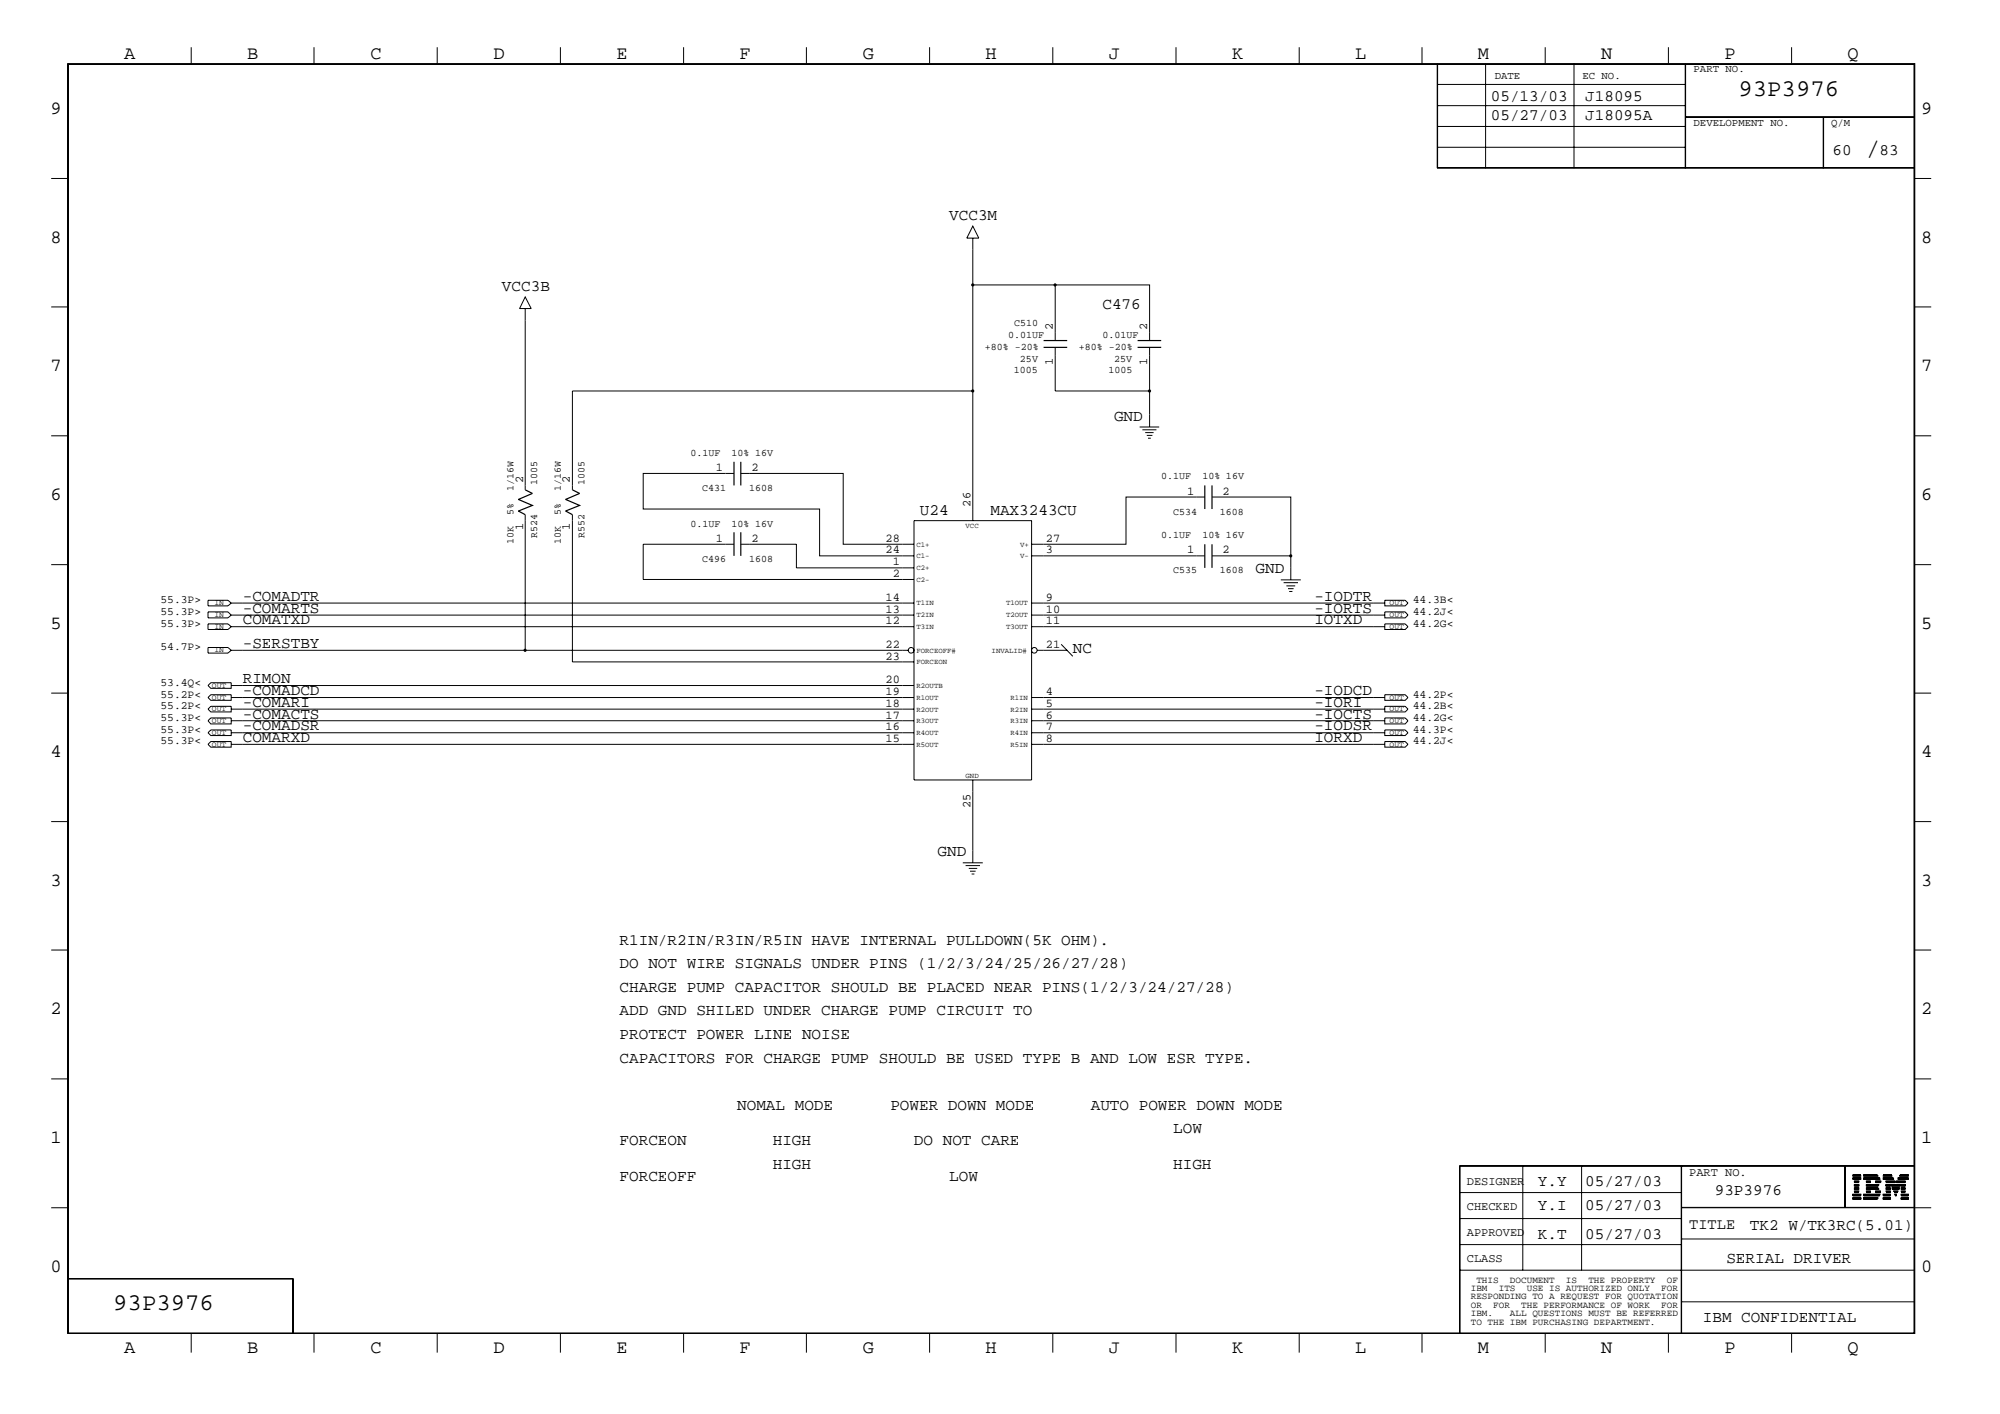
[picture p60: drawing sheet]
<svg xmlns="http://www.w3.org/2000/svg" width="423mm" height="299mm" viewBox="0 0 423 299" stroke-linecap="round" stroke-linejoin="round" font-family="sans-serif">
<defs><g id="words">
<text font-size="5.2" x="395" y="32.9">/</text>
<g font-size="5.1">
<text x="368" y="20.4">93P3976</text>
<text x="24" y="277.1">93P3976</text>
</g>
<g font-size="4">
<text x="26.2" y="12.5">A</text>
<text x="52.3" y="12.5">B</text>
<text x="78.4" y="12.5">C</text>
<text x="104.5" y="12.5">D</text>
<text x="130.5" y="12.5">E</text>
<text x="156.5" y="12.5">F</text>
<text x="182.6" y="12.5">G</text>
<text x="208.6" y="12.5">H</text>
<text x="234.7" y="12.5">J</text>
<text x="260.8" y="12.5">K</text>
<text x="286.9" y="12.5">L</text>
<text x="312.8" y="12.5">M</text>
<text x="338.9" y="12.5">N</text>
<text x="365" y="12.5">P</text>
<text x="391.1" y="12.5">Q</text>
<text x="10.7" y="24.1">9</text>
<text x="406.7" y="24.1">9</text>
<text x="10.7" y="51.3">8</text>
<text x="406.7" y="51.3">8</text>
<text x="10.7" y="78.6">7</text>
<text x="406.7" y="78.6">7</text>
<text x="10.7" y="105.8">6</text>
<text x="406.7" y="105.8">6</text>
<text x="10.7" y="133">5</text>
<text x="406.7" y="133">5</text>
<text x="10.7" y="160.2">4</text>
<text x="406.7" y="160.2">4</text>
<text x="10.7" y="187.5">3</text>
<text x="406.7" y="187.5">3</text>
<text x="10.7" y="214.6">2</text>
<text x="406.7" y="214.6">2</text>
<text x="10.7" y="241.9">1</text>
<text x="406.7" y="241.9">1</text>
<text x="10.7" y="269.2">0</text>
<text x="406.7" y="269.2">0</text>
<text x="26.2" y="286.2">A</text>
<text x="52.3" y="286.2">B</text>
<text x="78.4" y="286.2">C</text>
<text x="104.5" y="286.2">D</text>
<text x="130.5" y="286.2">E</text>
<text x="156.5" y="286.2">F</text>
<text x="182.6" y="286.2">G</text>
<text x="208.6" y="286.2">H</text>
<text x="234.7" y="286.2">J</text>
<text x="260.8" y="286.2">K</text>
<text x="286.9" y="286.2">L</text>
<text x="312.8" y="286.2">M</text>
<text x="338.9" y="286.2">N</text>
<text x="365" y="286.2">P</text>
<text x="391.1" y="286.2">Q</text>
</g>
<g font-size="3.4">
<text x="315.6" y="21.4">05/13/03</text>
<text x="335.5" y="21.4">J18095</text>
<text x="315.6" y="25.4">05/27/03</text>
<text x="335.5" y="25.4">J18095A</text>
<text x="387.9" y="32.9">60</text>
<text x="397.8" y="32.9">83</text>
<text x="200.9" y="46.6">VCC3M</text>
<text x="106.3" y="61.6">VCC3B</text>
<text x="233.3" y="65.3">C476</text>
<text x="235.8" y="89">GND</text>
<text x="194.7" y="108.9">U24</text>
<text x="209.6" y="108.9">MAX3243CU</text>
<text x="265.8" y="121.3">GND</text>
<text x="51.4" y="129.6">-COMARTS</text>
<text x="51.4" y="127.1">-COMADTR</text>
<text x="278.2" y="127.1">-IODTR</text>
<text x="278.2" y="129.6">-IORTS</text>
<text x="51.4" y="132.1">COMATXD</text>
<text x="51.4" y="137.1">-SERSTBY</text>
<text x="278.2" y="132.1">IOTXD</text>
<text x="227.1" y="138.2">NC</text>
<text x="51.4" y="147.1">-COMADCD</text>
<text x="51.4" y="144.5">RIMON</text>
<text x="51.4" y="149.5">-COMARI</text>
<text x="278.2" y="147.1">-IODCD</text>
<text x="278.2" y="149.5">-IORI</text>
<text x="51.4" y="154.5">-COMADSR</text>
<text x="51.4" y="152.1">-COMACTS</text>
<text x="278.2" y="152.1">-IOCTS</text>
<text x="278.2" y="154.5">-IODSR</text>
<text x="51.4" y="157">COMARXD</text>
<text x="278.2" y="157">IORXD</text>
<text x="198.5" y="181.2">GND</text>
<text x="131.1" y="199.9">R1IN/R2IN/R3IN/R5IN HAVE INTERNAL PULLDOWN(5K OHM).</text>
<text x="131.1" y="204.9">DO NOT WIRE SIGNALS UNDER PINS (1/2/3/24/25/26/27/28)</text>
<text x="131.1" y="209.9">CHARGE PUMP CAPACITOR SHOULD BE PLACED NEAR PINS(1/2/3/24/27/28)</text>
<text x="131.1" y="214.8">ADD GND SHILED UNDER CHARGE PUMP CIRCUIT TO</text>
<text x="131.1" y="219.8">PROTECT POWER LINE NOISE</text>
<text x="131.1" y="224.8">CAPACITORS FOR CHARGE PUMP SHOULD BE USED TYPE B AND LOW ESR TYPE.</text>
<text x="156" y="234.8">NOMAL MODE</text>
<text x="188.5" y="234.8">POWER DOWN MODE</text>
<text x="230.9" y="234.8">AUTO POWER DOWN MODE</text>
<text x="248.3" y="239.8">LOW</text>
<text x="131.1" y="242.2">FORCEON</text>
<text x="163.6" y="242.2">HIGH</text>
<text x="193.5" y="242.2">DO NOT CARE</text>
<text x="131.1" y="249.8">FORCEOFF</text>
<text x="163.6" y="247.2">HIGH</text>
<text x="200.9" y="249.8">LOW</text>
<text x="248.3" y="247.2">HIGH</text>
<text x="325.5" y="251">Y.Y</text>
<text x="335.5" y="251">05/27/03</text>
<text x="325.5" y="255.9">Y.I</text>
<text x="335.5" y="255.9">05/27/03</text>
<text x="363" y="252.7">93P3976</text>
<text x="325.5" y="262.2">K.T</text>
<text x="335.5" y="262.2">05/27/03</text>
<text x="370.4" y="260.2">TK2 W/TK3RC(5.01)</text>
<text x="365.4" y="267.2">SERIAL DRIVER</text>
<text x="360.4" y="279.7">IBM CONFIDENTIAL</text>
</g>
<text font-size="3.2" x="357.5" y="260">TITLE</text>
<g font-size="2.5">
<text x="222.8" y="69.8" transform="rotate(-90 222.8 69.8)">2</text>
<text x="242.8" y="69.8" transform="rotate(-90 242.8 69.8)">2</text>
<text x="222.8" y="77.3" transform="rotate(-90 222.8 77.3)">1</text>
<text x="242.8" y="77.3" transform="rotate(-90 242.8 77.3)">1</text>
<text x="151.6" y="99.7">1</text>
<text x="159.1" y="99.7">2</text>
<text x="110.7" y="102.2" transform="rotate(-90 110.7 102.2)">2</text>
<text x="120.6" y="102.2" transform="rotate(-90 120.6 102.2)">2</text>
<text x="205.4" y="107.2" transform="rotate(-90 205.4 107.2)">26</text>
<text x="251.3" y="104.6">1</text>
<text x="258.7" y="104.6">2</text>
<text x="110.7" y="112.2" transform="rotate(-90 110.7 112.2)">1</text>
<text x="120.6" y="112.2" transform="rotate(-90 120.6 112.2)">1</text>
<text x="151.6" y="114.6">1</text>
<text x="159.1" y="114.6">2</text>
<text x="187.5" y="117.1">24</text>
<text x="187.5" y="114.6">28</text>
<text x="189" y="119.6">1</text>
<text x="221.4" y="117.1">3</text>
<text x="221.4" y="114.6">27</text>
<text x="251.3" y="117.1">1</text>
<text x="258.7" y="117.1">2</text>
<text x="189" y="122.1">2</text>
<text x="187.5" y="129.6">13</text>
<text x="187.5" y="127.1">14</text>
<text x="221.4" y="127.1">9</text>
<text x="221.4" y="129.6">10</text>
<text x="187.5" y="132.1">12</text>
<text x="187.5" y="137.1">22</text>
<text x="221.4" y="132.1">11</text>
<text x="221.4" y="137.1">21</text>
<text x="187.5" y="139.5">23</text>
<text x="187.5" y="149.5">18</text>
<text x="187.5" y="147.1">19</text>
<text x="187.5" y="144.5">20</text>
<text x="221.4" y="149.5">5</text>
<text x="221.4" y="147.1">4</text>
<text x="187.5" y="154.5">16</text>
<text x="187.5" y="152.1">17</text>
<text x="221.4" y="152.1">6</text>
<text x="221.4" y="154.5">7</text>
<text x="187.5" y="157">15</text>
<text x="221.4" y="157">8</text>
<text x="205.4" y="171" transform="rotate(-90 205.4 171)">25</text>
<text x="310.5" y="250.6">DESIGNER</text>
<text x="357.5" y="248.8">PART NO.</text>
<text x="310.5" y="256">CHECKED</text>
<text x="310.5" y="261.5">APPROVED</text>
<text x="310.5" y="267">CLASS</text>
</g>
<g font-size="2.4">
<text x="34" y="130.1">55.3P&gt;</text>
<text x="34" y="127.6">55.3P&gt;</text>
<text x="299" y="127.6">44.3B&lt;</text>
<text x="299" y="130.1">44.2J&lt;</text>
<text x="34" y="132.6">55.3P&gt;</text>
<text x="34" y="137.6">54.7P&gt;</text>
<text x="299" y="132.6">44.2G&lt;</text>
<text x="34" y="147.6">55.2P&lt;</text>
<text x="34" y="145">53.4Q&lt;</text>
<text x="299" y="147.6">44.2P&lt;</text>
<text x="34" y="155">55.3P&lt;</text>
<text x="34" y="152.5">55.3P&lt;</text>
<text x="34" y="150">55.2P&lt;</text>
<text x="299" y="150">44.2B&lt;</text>
<text x="299" y="152.5">44.2G&lt;</text>
<text x="299" y="155">44.3P&lt;</text>
<text x="34" y="157.5">55.3P&lt;</text>
<text x="299" y="157.5">44.2J&lt;</text>
</g>
<g font-size="2.3">
<text x="316.4" y="16.7">DATE</text>
<text x="334.9" y="16.7">EC NO.</text>
<text x="358.5" y="15.2">PART NO.</text>
<text x="358.5" y="26.6">DEVELOPMENT NO.</text>
<text x="387.6" y="26.6">Q/M</text>
</g>
<g font-size="2.1">
<text x="213.4" y="71.5">0.01UF</text>
<text x="214.6" y="69">C510</text>
<text x="233.3" y="71.5">0.01UF</text>
<text x="208.4" y="74">+80% -20%</text>
<text x="215.9" y="76.5">25V</text>
<text x="228.3" y="74">+80% -20%</text>
<text x="235.8" y="76.5">25V</text>
<text x="214.6" y="79">1005</text>
<text x="234.6" y="79">1005</text>
<text x="146.1" y="96.4">0.1UF</text>
<text x="154.9" y="96.4">10% 16V</text>
<text x="245.8" y="101.4">0.1UF</text>
<text x="254.5" y="101.4">10% 16V</text>
<text x="108.7" y="103.9" transform="rotate(-90 108.7 103.9)">1/16W</text>
<text x="113.7" y="102.7" transform="rotate(-90 113.7 102.7)">1005</text>
<text x="118.7" y="103.9" transform="rotate(-90 118.7 103.9)">1/16W</text>
<text x="123.7" y="102.7" transform="rotate(-90 123.7 102.7)">1005</text>
<text x="148.6" y="103.9">C431</text>
<text x="158.6" y="103.9">1608</text>
<text x="108.7" y="108.9" transform="rotate(-90 108.7 108.9)">5%</text>
<text x="113.7" y="113.9" transform="rotate(-90 113.7 113.9)">R524</text>
<text x="118.7" y="108.9" transform="rotate(-90 118.7 108.9)">5%</text>
<text x="123.7" y="113.9" transform="rotate(-90 123.7 113.9)">R552</text>
<text x="146.1" y="111.4">0.1UF</text>
<text x="154.9" y="111.4">10% 16V</text>
<text x="245.8" y="113.9">0.1UF</text>
<text x="248.3" y="108.9">C534</text>
<text x="254.5" y="113.9">10% 16V</text>
<text x="258.2" y="108.9">1608</text>
<text x="108.7" y="115.1" transform="rotate(-90 108.7 115.1)">10K</text>
<text x="118.7" y="115.1" transform="rotate(-90 118.7 115.1)">10K</text>
<text x="148.6" y="118.9">C496</text>
<text x="158.6" y="118.9">1608</text>
<text x="248.3" y="121.3">C535</text>
<text x="258.2" y="121.3">1608</text>
</g>
<g font-size="2">
<text x="311.3" y="273.1">IBM</text>
<text x="311.3" y="274.9">RESPONDING TO A REQUEST FOR QUOTATION</text>
<text x="312.5" y="271.4">THIS</text>
<text x="317.2" y="273.1">ITS</text>
<text x="319.6" y="271.4">DOCUMENT</text>
<text x="323.2" y="273.1">USE IS AUTHORIZED ONLY</text>
<text x="331.5" y="271.4">IS</text>
<text x="336.2" y="271.4">THE PROPERTY</text>
<text x="351.6" y="273.1">FOR</text>
<text x="352.8" y="271.4">OF</text>
<text x="311.3" y="276.7">OR</text>
<text x="311.3" y="278.5">IBM.</text>
<text x="311.3" y="280.2">TO THE IBM PURCHASING DEPARTMENT.</text>
<text x="316.1" y="276.7">FOR</text>
<text x="319.6" y="278.5">ALL QUESTIONS MUST BE REFERRED</text>
<text x="322" y="276.7">THE PERFORMANCE OF WORK</text>
<text x="351.6" y="276.7">FOR</text>
</g>
<g font-size="1.7">
<text x="45.4" y="130.5">IN</text>
<text x="45.4" y="128">IN</text>
<text x="294.1" y="130.6">OUT</text>
<text x="294.1" y="128">OUT</text>
<text x="45.4" y="133">IN</text>
<text x="294.1" y="133">OUT</text>
<text x="45.4" y="138">IN</text>
<text x="44.9" y="148">OUT</text>
<text x="44.9" y="145.5">OUT</text>
<text x="294.1" y="148">OUT</text>
<text x="44.9" y="153">OUT</text>
<text x="44.9" y="150.5">OUT</text>
<text x="44.9" y="155.4">OUT</text>
<text x="294.1" y="150.5">OUT</text>
<text x="294.1" y="155.4">OUT</text>
<text x="294.1" y="153">OUT</text>
<text x="44.9" y="158">OUT</text>
<text x="294.1" y="158">OUT</text>
</g>
<g font-size="1.6">
<text x="204.4" y="111.7">VCC</text>
<text x="194" y="115.7">C1+</text>
<text x="194" y="118.1">C1-</text>
<text x="215.9" y="115.7">V+</text>
<text x="215.9" y="118.1">V-</text>
<text x="194" y="120.7">C2+</text>
<text x="194" y="123.1">C2-</text>
<text x="194" y="128.1">T1IN</text>
<text x="194" y="130.6">T2IN</text>
<text x="212.9" y="128.1">T1OUT</text>
<text x="212.9" y="130.6">T2OUT</text>
<text x="194" y="133.1">T3IN</text>
<text x="212.9" y="133.1">T3OUT</text>
<text x="194" y="138.1">FORCEOFF#</text>
<text x="194" y="140.5">FORCEON</text>
<text x="209.9" y="138.1">INVALID#</text>
<text x="194" y="145.5">R2OUTB</text>
<text x="194" y="148">R1OUT</text>
<text x="213.9" y="148">R1IN</text>
<text x="194" y="150.5">R2OUT</text>
<text x="194" y="153">R3OUT</text>
<text x="194" y="155.5">R4OUT</text>
<text x="213.9" y="150.5">R2IN</text>
<text x="213.9" y="153">R3IN</text>
<text x="213.9" y="155.5">R4IN</text>
<text x="194" y="158">R5OUT</text>
<text x="213.9" y="158">R5IN</text>
<text x="204.4" y="164.5">GND</text>
</g>
</g></defs>
<g fill="none" stroke="#000" stroke-width=".25">
<path d="M220.9 73.5h5M220.9 72.1h5M240.8 73.5h5M240.8 72.1h5M155.4 97.7v5M156.8 97.7v5M111.2 103.6l1.5 .8-3 1.3 3 1.2-3 1.2 1.5 .8M121.2 103.6l1.5 .8-3 1.3 3 1.2-3 1.2 1.5 .8M155.4 112.6v5M156.8 112.6v5M255 102.7v5M255 115.1v5"/>
<path d="M256.5 102.7v5M256.5 115.1v5"/>
</g>
<g fill="none" stroke="#000" stroke-width=".21">
<path d="M14.3 13.5h391v268.6h-391zM14.5 13.6h390.6v268.4h-390.6zM40.5 10v3.5M66.5 10v3.5M92.5 10v3.5M118.6 10v3.5M144.7 10v3.5M170.7 10v3.5M196.8 10v3.5M222.8 10v3.5M248.9 10v3.5M275 10v3.5"/>
<path d="M301 10v3.5M304.2 13.5v22.1h101.1M304.2 17.9h52.5M304.3 13.5v22.1M314.5 13.5v22.1M327.1 10v3.5M333.2 13.5v22.1M353.1 10v3.5M356.7 13.5v22.1M356.8 13.5v22.1M379.2 10v3.5M10.8 37.8h3.5"/>
<path d="M304.2 35.5h101.1M304.2 26.8h52.5M304.2 22.4h52.5M304.3 31.2h52.4M356.7 24.8h48.6M356.7 24.7h48.6M385.9 24.8v10.8M386 24.8v10.8M405.3 37.8h3.5M205.9 47.8l1.3 2.6h-2.6zM205.9 50.4v59.8M10.8 64.9h3.5"/>
<path d="M111.2 62.8l1.2 2.5h-2.4zM111.2 65.3v38.3M205.9 60.3h37.4v11.8M223.4 73.5v9.2h19.9v-9.2M223.4 60.3v11.8M405.3 64.9h3.5M10.8 92.2h3.5M205.9 82.7h-84.7v20.9M241.2 90.3h4.2M241.8 90.9h3M242.4 91.5h1.8M242.7 92.1h1.2"/>
<path d="M243 92.7h.6M243.3 82.7v7.6M405.3 92.2h3.5M10.8 119.5h3.5M111.2 108.9v28.7h-62.3M121.2 108.9v31.1h72.3M155.4 100.2h-19.3v7.5h37.4v9.9h20M155.4 115.1h-19.3v7.5h57.4M156.8 100.2h21.7v14.9h15M156.8 115.1h11.8v5h24.9M193.5 110.2h24.9v54.8h-24.9zM218.4 117.6h36.6"/>
<path d="M255 105.2h-16.7v9.9h-19.9M256.5 117.6h16.7v5M256.5 105.2h16.7v12.4M405.3 119.5h3.5M44 137h4.3l.6 .6-.6 .6h-4.3zM44 127h4.3l.6 .6-.6 .6h-4.3zM44 129.5h4.3l.6 .6-.6 .6h-4.3zM44 132h4.3l.6 .6-.6 .6h-4.3zM48.9 127.6h144.6M48.9 130.1h144.6M48.9 132.6h144.6M111.2 137.6h81.1"/>
<path d="M218.4 127.6h74.7M218.4 130.1h74.7M218.4 132.6h74.7M219.5 137.6h6.4M224.6 136.3l2.5 2.6M271.1 122.7h4.2M271.7 123.3h3M272.3 124h1.9M272.6 124.5h1.2M272.9 125.1h.7M293.1 132h4.3l.6 .6-.6 .6h-4.3zM293.1 129.5h4.3l.6 .6-.6 .6h-4.3z"/>
<path d="M293.1 127h4.3l.6 .6-.6 .6h-4.3zM10.8 146.6h3.5M44 152.5l.6-.6h4.3v1.3h-4.3zM44 147.6l.6-.6h4.3v1.2h-4.3zM44 145l.6-.6h4.3v1.2h-4.3zM44 150l.6-.6h4.3v1.2h-4.3zM44 157.5l.6-.6h4.3v1.2h-4.3zM44 155l.6-.6h4.3v1.2h-4.3zM48.9 145h144.6M48.9 147.6h144.6M48.9 150h144.6M48.9 152.5h144.6"/>
<path d="M48.9 155h144.6M48.9 157.5h144.6M218.4 147.6h74.7M218.4 150h74.7M218.4 152.5h74.7M218.4 155h74.7M218.4 157.5h74.7M293.1 149.4h4.3l.6 .6-.6 .6h-4.3zM293.1 154.4h4.3l.6 .6-.6 .6h-4.3zM293.1 156.9h4.3l.6 .6-.6 .6h-4.3zM293.1 151.9h4.3l.6 .6-.6 .7h-4.3zM293.1 147h4.3l.6 .6-.6 .6h-4.3z"/>
<path d="M405.3 146.6h3.5M10.8 173.8h3.5M205.9 165v17.5M405.3 173.8h3.5M203.8 182.5h4.2M204.4 183.1h3M205.1 183.7h1.7M205.3 184.3h1.2M205.7 184.9h.5M10.8 201h3.5M405.3 201h3.5M10.8 228.3h3.5"/>
<path d="M405.3 228.3h3.5M10.8 255.5h3.5M308.9 246.7h96.4M308.9 257.8h47M308.9 252.3h47M309 246.6v35.4M322.3 246.6v22.1M334.8 246.6v22.1M355.9 246.6v35.4M355.9 255.4h49.4M355.9 255.5h52.9M390.5 246.6v8.9"/>
<path d="M390.6 246.6v8.9M392.2 253.7h1.7zM392.2 253.5l1.7 .1zM392.2 253.4l1.7 .1zM392.2 252.8l1.7 .1zM392.2 252.6l1.7 .1zM392.2 249.4l1.7 .1zM392.2 249.2l1.7 .1zM392.2 248.8h1.7zM392.2 253h1.7h-1.7M392.2 249.3h1.7h-1.7M392.2 248.7h1.7h-1.7"/>
<path d="M392.2 248.5h1.7h-1.7M392.5 252l.9 .1zM392.5 251.5l.9 .1zM392.5 251.3l.9 .1zM392.5 250.9l.9 .1zM392.5 250.7l.9 .1zM392.5 250.6l.9 .1zM392.5 250l.9 .1zM392.5 249.9h.9zM392.5 252.3h.9h-.9M392.5 252.1h.9h-.9M392.5 251.5h.9h-.9"/>
<path d="M392.5 250.2h.9h-.9M394.5 253.7h2.8zM394.5 253.5l2.9 .1zM394.5 253.4l3 .1zM394.5 248.8h3zM394.5 252.8l3.3 .1zM394.5 252.6l3.4 .1zM394.5 249.4l3.4 .1zM394.5 249.2l3.3 .1zM394.5 248.7h2.9h-2.9M394.5 248.5h2.8h-2.8M394.5 253h3.3h-3.3"/>
<path d="M394.5 249.3h3.3h-3.3M395.1 251.5l2.6 .1zM395.1 251.3l2.4 .1zM395.1 250.9l2.4 .1zM395.1 250.7l2.5 .1zM395.1 250.6l2.6 .1zM395.1 252l.8 .1zM395.1 250l.8 .1zM395.1 249.9h.8zM395.1 251.5h2.5h-2.5M395.1 252.3h.8h-.8M395.1 252.1h.8h-.8"/>
<path d="M395.1 250.2h.8h-.8M397 252l1 .1zM397 250l1.1 .1zM397 249.9h1.1zM397 252.3h1.1h-1.1M397 252.1h1.1h-1.1M397 250.2h1h-1M398.6 253.7h1.5zM398.6 253.5l1.5 .1zM398.6 253.4l1.5 .1zM398.6 252.8l1.5 .1zM398.6 252.6l1.5 .1z"/>
<path d="M398.6 249.4l2.2 .1zM398.6 249.2l2.1 .1zM398.6 248.8h1.9zM398.6 253h1.5h-1.5M398.6 249.3h2.2h-2.2M398.6 248.7h1.8h-1.8M398.6 248.5h1.8h-1.8M399.2 252l.9 .1zM399.2 251.5l.9 .1zM399.2 251.3l.9 .1zM399.2 250.9l.9 .1zM399.2 250.7l.9 .1z"/>
<path d="M399.2 250.6l.9 .1zM399.2 250l2 .1zM399.2 249.9h1.9zM399.2 252.3h.9h-.9M399.2 252.1h.9h-.9M399.2 251.5h.9h-.9M399.2 250.2h2h-2M400.3 250.7l1.9 .1zM400.3 250.6l2 .1zM400.4 250.9l1.8 .1zM400.5 251.3l1.6 .1zM400.6 251.5l1.4 .1z"/>
<path d="M400.6 251.5h1.4h-1.4M400.8 252l.9 .1zM400.9 252.3h.8h-.8M400.9 252.1h.8h-.8M401.1 252.6l.3 .1zM401.2 252.8l.2 .1zM401.2 253h.2h-.2M401.4 250l1.9 .1zM401.4 249.9h1.9zM401.4 250.2h1.9h-1.9M401.7 249.4l2.2 .1zM401.7 249.2l2.2 .1z"/>
<path d="M401.7 249.3h2.2h-2.2M402.1 248.8h1.8zM402.1 248.7h1.8h-1.8M402.2 248.5h1.7h-1.7M402.4 253.7h1.5zM402.4 253.5l1.5 .1zM402.4 253.4l1.5 .1zM402.4 252.8l1.5 .1zM402.4 252.6l1.5 .1zM402.4 252l.9 .1zM402.4 251.5l.9 .1zM402.4 251.3l.9 .1z"/>
<path d="M402.4 250.9l.9 .1zM402.4 250.7l.9 .1zM402.4 250.6l.9 .1zM402.4 253h1.5h-1.5M402.4 252.3h.9h-.9M402.4 252.1h.9h-.9M402.4 251.5h.9h-.9M405.3 246.6h-96.4v35.4M14.3 270.5h47.8v11.5M14.3 270.6h47.8M62 270.5v11.5M308.9 268.7h96.4"/>
<path d="M308.9 263.3h47M355.9 275.4h49.4M355.9 262.1h49.4M40.5 282v4.2M66.5 282v4.2M92.5 282v4.2M118.6 282v4.2M144.7 282v4.2M170.7 282v4.2M196.8 282v4.2M222.8 282v4.2M248.9 282v4.2"/>
<path d="M275 282v4.2M301 282v4.2M327.1 282v4.2M353.1 282v4.2M379.2 282v4.2"/>
<circle cx="192.8" cy="137.6" r=".59"/>
<circle cx="218.9" cy="137.6" r=".59"/>
</g>
<g fill="#000">
<circle cx="205.9" cy="60.3" r=".34"/>
<circle cx="223.3" cy="60.3" r=".34"/>
<circle cx="205.9" cy="82.7" r=".34"/>
<circle cx="243.3" cy="82.7" r=".34"/>
<circle cx="273.2" cy="117.6" r=".34"/>
<circle cx="111.1" cy="137.6" r=".34"/>
</g>
<use href="#words"/>
</svg>
